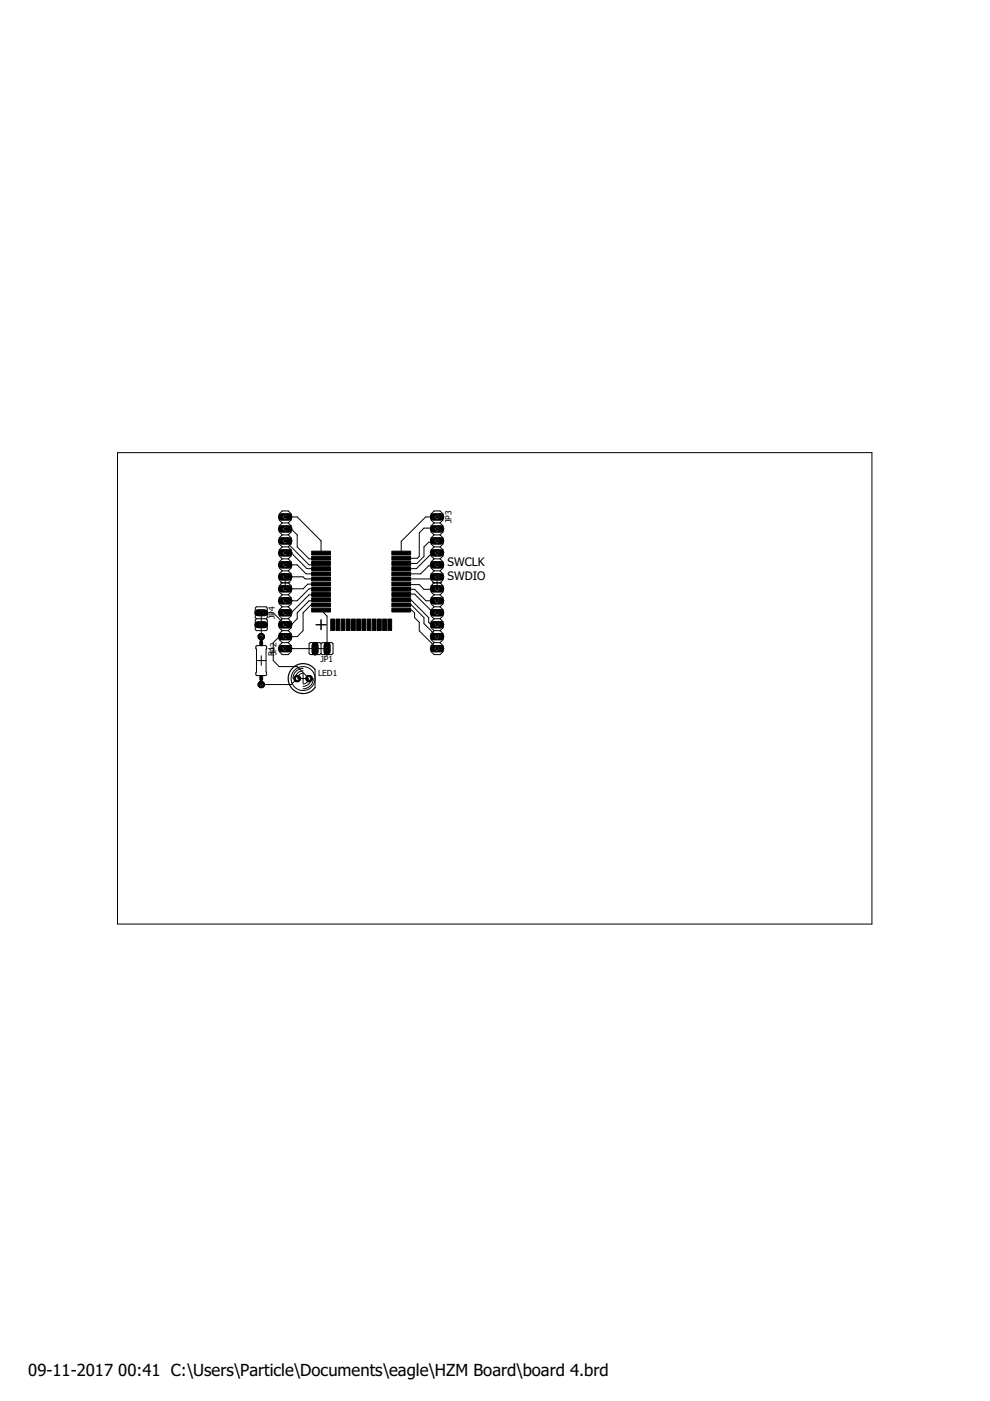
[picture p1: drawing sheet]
<svg xmlns="http://www.w3.org/2000/svg" width="210mm" height="297mm" viewBox="0 0 210 297" stroke-linecap="round" stroke-linejoin="round" font-family="sans-serif">
<defs><g id="words">
<g font-size="3.5">
<text x="6" y="291.7">09-11-2017</text>
<text x="25.1" y="291.7">00:41 C:\Users\Particle\Documents\eagle\HZM Board\board 4.brd</text>
</g>
<g font-size="2.5">
<text x="94.9" y="120">SWCLK</text>
<text x="94.9" y="123">SWDIO</text>
</g>
<g font-size="1.8">
<text x="95.8" y="110.9" transform="rotate(-90 95.8 110.9)">JP3</text>
<text x="58.3" y="131.3" transform="rotate(-90 58.3 131.3)">JP4</text>
<text x="58.2" y="139.1" transform="rotate(-90 58.2 139.1)">R1</text>
<text x="58.6" y="138.9" transform="rotate(-90 58.6 138.9)">JP2</text>
<text x="67.4" y="143.3">LED1</text>
<text x="67.9" y="140.4">JP1</text>
</g>
</g></defs>
<path d="M69.3 136.8v1.4" fill="none" stroke="#000" stroke-width="1.4"/>
<circle cx="69.3" cy="137.5" r=".47" fill="#fff" stroke="#000" stroke-width=".21"/>
<path d="M66.8 136.8v1.4" fill="none" stroke="#000" stroke-width="1.4"/>
<circle cx="66.8" cy="137.5" r=".47" fill="#fff" stroke="#000" stroke-width=".21"/>
<path d="M59.7 137.5h1.5" fill="none" stroke="#000" stroke-width="1.5"/>
<circle cx="60.5" cy="137.5" r=".51" fill="#fff" stroke="#000" stroke-width=".21"/>
<path d="M59.7 135h1.5" fill="none" stroke="#000" stroke-width="1.5"/>
<circle cx="60.5" cy="135" r=".51" fill="#fff" stroke="#000" stroke-width=".21"/>
<path d="M59.7 132.5h1.5" fill="none" stroke="#000" stroke-width="1.5"/>
<circle cx="60.5" cy="132.5" r=".51" fill="#fff" stroke="#000" stroke-width=".21"/>
<path d="M59.7 129.9h1.5" fill="none" stroke="#000" stroke-width="1.5"/>
<circle cx="60.5" cy="129.9" r=".51" fill="#fff" stroke="#000" stroke-width=".21"/>
<path d="M59.7 127.4h1.5" fill="none" stroke="#000" stroke-width="1.5"/>
<circle cx="60.5" cy="127.4" r=".51" fill="#fff" stroke="#000" stroke-width=".21"/>
<path d="M59.7 124.8h1.5" fill="none" stroke="#000" stroke-width="1.5"/>
<circle cx="60.5" cy="124.8" r=".51" fill="#fff" stroke="#000" stroke-width=".21"/>
<path d="M59.7 122.3h1.5" fill="none" stroke="#000" stroke-width="1.5"/>
<circle cx="60.5" cy="122.3" r=".51" fill="#fff" stroke="#000" stroke-width=".21"/>
<path d="M59.7 119.8h1.5" fill="none" stroke="#000" stroke-width="1.5"/>
<circle cx="60.5" cy="119.8" r=".51" fill="#fff" stroke="#000" stroke-width=".21"/>
<path d="M59.7 117.2h1.5" fill="none" stroke="#000" stroke-width="1.5"/>
<circle cx="60.5" cy="117.2" r=".51" fill="#fff" stroke="#000" stroke-width=".21"/>
<path d="M59.7 114.7h1.5" fill="none" stroke="#000" stroke-width="1.5"/>
<circle cx="60.5" cy="114.7" r=".51" fill="#fff" stroke="#000" stroke-width=".21"/>
<path d="M59.7 112.1h1.5" fill="none" stroke="#000" stroke-width="1.5"/>
<circle cx="60.5" cy="112.1" r=".51" fill="#fff" stroke="#000" stroke-width=".21"/>
<path d="M59.7 109.6h1.5" fill="none" stroke="#000" stroke-width="1.5"/>
<circle cx="60.5" cy="109.6" r=".51" fill="#fff" stroke="#000" stroke-width=".21"/>
<path d="M91.9 109.6h1.5" fill="none" stroke="#000" stroke-width="1.5"/>
<circle cx="92.7" cy="109.6" r=".51" fill="#fff" stroke="#000" stroke-width=".21"/>
<path d="M91.9 112.1h1.5" fill="none" stroke="#000" stroke-width="1.5"/>
<circle cx="92.7" cy="112.1" r=".51" fill="#fff" stroke="#000" stroke-width=".21"/>
<path d="M91.9 114.7h1.5" fill="none" stroke="#000" stroke-width="1.5"/>
<circle cx="92.7" cy="114.7" r=".51" fill="#fff" stroke="#000" stroke-width=".21"/>
<path d="M91.9 117.2h1.5" fill="none" stroke="#000" stroke-width="1.5"/>
<circle cx="92.7" cy="117.2" r=".51" fill="#fff" stroke="#000" stroke-width=".21"/>
<path d="M91.9 119.8h1.5" fill="none" stroke="#000" stroke-width="1.5"/>
<circle cx="92.7" cy="119.8" r=".51" fill="#fff" stroke="#000" stroke-width=".21"/>
<path d="M91.9 122.3h1.5" fill="none" stroke="#000" stroke-width="1.5"/>
<circle cx="92.7" cy="122.3" r=".51" fill="#fff" stroke="#000" stroke-width=".21"/>
<path d="M91.9 124.8h1.5" fill="none" stroke="#000" stroke-width="1.5"/>
<circle cx="92.7" cy="124.8" r=".51" fill="#fff" stroke="#000" stroke-width=".21"/>
<path d="M91.9 127.4h1.5" fill="none" stroke="#000" stroke-width="1.5"/>
<circle cx="92.7" cy="127.4" r=".51" fill="#fff" stroke="#000" stroke-width=".21"/>
<path d="M91.9 129.9h1.5" fill="none" stroke="#000" stroke-width="1.5"/>
<circle cx="92.7" cy="129.9" r=".51" fill="#fff" stroke="#000" stroke-width=".21"/>
<path d="M91.9 132.5h1.5" fill="none" stroke="#000" stroke-width="1.5"/>
<circle cx="92.7" cy="132.5" r=".51" fill="#fff" stroke="#000" stroke-width=".21"/>
<path d="M91.9 135h1.5" fill="none" stroke="#000" stroke-width="1.5"/>
<circle cx="92.7" cy="135" r=".51" fill="#fff" stroke="#000" stroke-width=".21"/>
<path d="M91.9 137.5h1.5" fill="none" stroke="#000" stroke-width="1.5"/>
<circle cx="92.7" cy="137.5" r=".51" fill="#fff" stroke="#000" stroke-width=".21"/>
<path d="M54.7 129.9h1.4" fill="none" stroke="#000" stroke-width="1.4"/>
<circle cx="55.4" cy="129.9" r=".47" fill="#fff" stroke="#000" stroke-width=".21"/>
<path d="M54.7 132.5h1.4" fill="none" stroke="#000" stroke-width="1.4"/>
<circle cx="55.4" cy="132.5" r=".47" fill="#fff" stroke="#000" stroke-width=".21"/>
<circle cx="63" cy="143.9" r=".71" fill="#000" stroke="#000" stroke-width=".21"/>
<circle cx="63" cy="143.9" r=".4" fill="#fff" stroke="#000" stroke-width=".21"/>
<circle cx="65.5" cy="143.9" r=".71" fill="#000" stroke="#000" stroke-width=".21"/>
<circle cx="65.5" cy="143.9" r=".4" fill="#fff" stroke="#000" stroke-width=".21"/>
<circle cx="55.4" cy="135" r=".71" fill="#000" stroke="#000" stroke-width=".21"/>
<circle cx="55.4" cy="135" r=".4" fill="#fff" stroke="#000" stroke-width=".21"/>
<circle cx="55.4" cy="145.1" r=".71" fill="#000" stroke="#000" stroke-width=".21"/>
<circle cx="55.4" cy="145.1" r=".4" fill="#fff" stroke="#000" stroke-width=".21"/>
<g fill="#000" stroke="#000" stroke-width=".21">
<path d="M66.1 119.1h4v.8h-4zM66.1 118h4v.8h-4zM66.1 116.9h4v.8h-4zM83.1 119.1h4v.8h-4zM83.1 116.9h4v.8h-4zM83.1 118h4v.8h-4zM66.1 128.9h4v.9h-4zM66.1 127.8h4v.9h-4zM66.1 126.7h4v.9h-4zM66.1 125.6h4v.8h-4zM66.1 124.5h4v.8h-4zM66.1 123.4h4v.8h-4z"/>
<path d="M66.1 122.3h4v.8h-4zM66.1 121.3h4v.8h-4zM66.1 120.2h4v.8h-4zM70.1 131.3h.8v2.4h-.8zM71.2 131.3h.8v2.4h-.8zM72.3 131.3h.8v2.4h-.8zM73.4 131.3h.8v2.4h-.8zM74.5 131.3h.8v2.4h-.8zM75.6 131.3h.8v2.4h-.8zM76.7 131.3h.8v2.4h-.8zM77.8 131.3h.8v2.4h-.8zM78.9 131.3h.8v2.4h-.8z"/>
<path d="M80 131.3h.8v2.4h-.8zM81.1 131.3h.8v2.4h-.8zM82.2 131.3h.8v2.4h-.8zM83.1 128.9h4v.9h-4zM83.1 127.8h4v.9h-4zM83.1 126.7h4v.9h-4zM83.1 125.6h4v.8h-4zM83.1 124.5h4v.8h-4zM83.1 123.4h4v.8h-4zM83.1 122.3h4v.8h-4zM83.1 121.3h4v.8h-4zM83.1 120.2h4v.8h-4z"/>
</g>
<g fill="none" stroke="#000" stroke-width=".21">
<path d="M60.5 119.8h2.5l1.9 1.9h3.2M60.5 114.7l5 5.1h2.3l.3-.3M60.5 117.2h1.2l3.4 3.4h3M60.5 112.1h1.2l1.3 1.3v2.6l2.5 2.5h2.4l.2-.1M60.5 109.6h2.5l5.1 5.1v2.6M92.7 119.8l-.2 .2h-1.6l-1.7 1.7h-4.1M92.7 117.2h-1.1l-3.3 3.4h-3.2M92.7 109.6h-2.4l-5.2 5.2v2.5M92.7 112.1l-.2-.1h-2.6l-1 1v5l-.4 .4h-3.4M92.7 114.7l-.3 .3h-1.5l-1 1v2l-1.5 1.5h-3.3M55.4 132.5v2.5M60.5 122.3h3.8l.4 .4h3.4"/>
<path d="M60.5 137.5h6.3M68.1 126l-2.6 .1-3.8 3.8h-1.2M68.1 127.1l-.2 .3h-2.4l-2.5 2.5v1.3l-1.3 1.3h-1.2l-2.6-2.6h-2.5M68.1 124.9l-2.6-.1-2.5 2.6h-2.5M68.1 123.8h-2.8l-1 1h-3.8M68.1 128.2h-2.2l-1.6 1.7v3.8l-1.3 1.3h-3.8l-1.3 1.2v3.9l1.3 1.2h3.8l2.5 2.6M68.1 129.3l1.2 1.3v6.9M85.1 126h2.8l4 3.9h.8M85.1 124.9h2.8l2.4 2.5h2.4M85.1 123.8l-.2 .2h4l1 .9 2.8-.1M85.1 129.3h2.2l.6 .6v1.1l1 1v1.8l3.8 3.7M85.1 128.2h2.1l2.7 2.8v1.2l2.8 2.8"/>
<path d="M85.1 127.1h2l3.8 3.9v1l.5 .5h1.3M92.7 122.3l-.5 .4h-7.1M63 143.9l-1.3 1.2h-6.3"/>
</g>
<path d="M69.3 136.8v1.4" fill="none" stroke="#000" stroke-width="1.4"/>
<circle cx="69.3" cy="137.5" r=".47" fill="#fff" stroke="#000" stroke-width=".21"/>
<path d="M66.8 136.8v1.4" fill="none" stroke="#000" stroke-width="1.4"/>
<circle cx="66.8" cy="137.5" r=".47" fill="#fff" stroke="#000" stroke-width=".21"/>
<path d="M59.7 137.5h1.5" fill="none" stroke="#000" stroke-width="1.5"/>
<circle cx="60.5" cy="137.5" r=".51" fill="#fff" stroke="#000" stroke-width=".21"/>
<path d="M59.7 135h1.5" fill="none" stroke="#000" stroke-width="1.5"/>
<circle cx="60.5" cy="135" r=".51" fill="#fff" stroke="#000" stroke-width=".21"/>
<path d="M59.7 132.5h1.5" fill="none" stroke="#000" stroke-width="1.5"/>
<circle cx="60.5" cy="132.5" r=".51" fill="#fff" stroke="#000" stroke-width=".21"/>
<path d="M59.7 129.9h1.5" fill="none" stroke="#000" stroke-width="1.5"/>
<circle cx="60.5" cy="129.9" r=".51" fill="#fff" stroke="#000" stroke-width=".21"/>
<path d="M59.7 127.4h1.5" fill="none" stroke="#000" stroke-width="1.5"/>
<circle cx="60.5" cy="127.4" r=".51" fill="#fff" stroke="#000" stroke-width=".21"/>
<path d="M59.7 124.8h1.5" fill="none" stroke="#000" stroke-width="1.5"/>
<circle cx="60.5" cy="124.8" r=".51" fill="#fff" stroke="#000" stroke-width=".21"/>
<path d="M59.7 122.3h1.5" fill="none" stroke="#000" stroke-width="1.5"/>
<circle cx="60.5" cy="122.3" r=".51" fill="#fff" stroke="#000" stroke-width=".21"/>
<path d="M59.7 119.8h1.5" fill="none" stroke="#000" stroke-width="1.5"/>
<circle cx="60.5" cy="119.8" r=".51" fill="#fff" stroke="#000" stroke-width=".21"/>
<path d="M59.7 117.2h1.5" fill="none" stroke="#000" stroke-width="1.5"/>
<circle cx="60.5" cy="117.2" r=".51" fill="#fff" stroke="#000" stroke-width=".21"/>
<path d="M59.7 114.7h1.5" fill="none" stroke="#000" stroke-width="1.5"/>
<circle cx="60.5" cy="114.7" r=".51" fill="#fff" stroke="#000" stroke-width=".21"/>
<path d="M59.7 112.1h1.5" fill="none" stroke="#000" stroke-width="1.5"/>
<circle cx="60.5" cy="112.1" r=".51" fill="#fff" stroke="#000" stroke-width=".21"/>
<path d="M59.7 109.6h1.5" fill="none" stroke="#000" stroke-width="1.5"/>
<circle cx="60.5" cy="109.6" r=".51" fill="#fff" stroke="#000" stroke-width=".21"/>
<path d="M91.9 109.6h1.5" fill="none" stroke="#000" stroke-width="1.5"/>
<circle cx="92.7" cy="109.6" r=".51" fill="#fff" stroke="#000" stroke-width=".21"/>
<path d="M91.9 112.1h1.5" fill="none" stroke="#000" stroke-width="1.5"/>
<circle cx="92.7" cy="112.1" r=".51" fill="#fff" stroke="#000" stroke-width=".21"/>
<path d="M91.9 114.7h1.5" fill="none" stroke="#000" stroke-width="1.5"/>
<circle cx="92.7" cy="114.7" r=".51" fill="#fff" stroke="#000" stroke-width=".21"/>
<path d="M91.9 117.2h1.5" fill="none" stroke="#000" stroke-width="1.5"/>
<circle cx="92.7" cy="117.2" r=".51" fill="#fff" stroke="#000" stroke-width=".21"/>
<path d="M91.9 119.8h1.5" fill="none" stroke="#000" stroke-width="1.5"/>
<circle cx="92.7" cy="119.8" r=".51" fill="#fff" stroke="#000" stroke-width=".21"/>
<path d="M91.9 122.3h1.5" fill="none" stroke="#000" stroke-width="1.5"/>
<circle cx="92.7" cy="122.3" r=".51" fill="#fff" stroke="#000" stroke-width=".21"/>
<path d="M91.9 124.8h1.5" fill="none" stroke="#000" stroke-width="1.5"/>
<circle cx="92.7" cy="124.8" r=".51" fill="#fff" stroke="#000" stroke-width=".21"/>
<path d="M91.9 127.4h1.5" fill="none" stroke="#000" stroke-width="1.5"/>
<circle cx="92.7" cy="127.4" r=".51" fill="#fff" stroke="#000" stroke-width=".21"/>
<path d="M91.9 129.9h1.5" fill="none" stroke="#000" stroke-width="1.5"/>
<circle cx="92.7" cy="129.9" r=".51" fill="#fff" stroke="#000" stroke-width=".21"/>
<path d="M91.9 132.5h1.5" fill="none" stroke="#000" stroke-width="1.5"/>
<circle cx="92.7" cy="132.5" r=".51" fill="#fff" stroke="#000" stroke-width=".21"/>
<path d="M91.9 135h1.5" fill="none" stroke="#000" stroke-width="1.5"/>
<circle cx="92.7" cy="135" r=".51" fill="#fff" stroke="#000" stroke-width=".21"/>
<path d="M91.9 137.5h1.5" fill="none" stroke="#000" stroke-width="1.5"/>
<circle cx="92.7" cy="137.5" r=".51" fill="#fff" stroke="#000" stroke-width=".21"/>
<path d="M54.7 129.9h1.4" fill="none" stroke="#000" stroke-width="1.4"/>
<circle cx="55.4" cy="129.9" r=".47" fill="#fff" stroke="#000" stroke-width=".21"/>
<path d="M54.7 132.5h1.4" fill="none" stroke="#000" stroke-width="1.4"/>
<circle cx="55.4" cy="132.5" r=".47" fill="#fff" stroke="#000" stroke-width=".21"/>
<circle cx="63" cy="143.9" r=".71" fill="#000" stroke="#000" stroke-width=".21"/>
<circle cx="63" cy="143.9" r=".4" fill="#fff" stroke="#000" stroke-width=".21"/>
<circle cx="65.5" cy="143.9" r=".71" fill="#000" stroke="#000" stroke-width=".21"/>
<circle cx="65.5" cy="143.9" r=".4" fill="#fff" stroke="#000" stroke-width=".21"/>
<circle cx="55.4" cy="135" r=".71" fill="#000" stroke="#000" stroke-width=".21"/>
<circle cx="55.4" cy="135" r=".4" fill="#fff" stroke="#000" stroke-width=".21"/>
<circle cx="55.4" cy="145.1" r=".71" fill="#000" stroke="#000" stroke-width=".21"/>
<circle cx="55.4" cy="145.1" r=".4" fill="#fff" stroke="#000" stroke-width=".21"/>
<g fill="none" stroke="#000" stroke-width=".21">
<path d="M24.9 96h160v99.9h-160zM59.8 110.9l-.6-.7v-1.2l.6-.7h1.3l.6 .7v1.2l-.6 .7M59.8 110.9l-.6 .6v1.3l.6 .6M59.8 113.4l-.6 .6v1.3l.6 .7M59.8 116l-.6 .6v1.3l.6 .6M59.8 118.5l-.6 .6v1.3l.6 .6M59.8 113.4h1.3M59.8 110.9h1.3M59.8 116h1.3M59.8 118.5h1.3M61.1 113.4l.6 .6v1.3l-.6 .7M61.1 110.9l.6 .6v1.3l-.6 .6"/>
<path d="M61.1 116l.6 .6v1.3l-.6 .6M61.1 118.5l.6 .6v1.3l-.6 .6M92 113.4h1.3M92 110.9h1.3M92 116h1.3M92 118.5h1.3M92 110.9l-.6-.7v-1.2l.6-.7h1.3l.6 .7v1.2l-.6 .7M92 110.9l-.6 .6v1.3l.6 .6M92 113.4l-.6 .6v1.3l.6 .7M92 116l-.6 .6v1.3l.6 .6M92 118.5l-.6 .6v1.3l.6 .6M93.3 110.9l.6 .6v1.3l-.6 .6"/>
<path d="M93.3 113.4l.6 .6v1.3l-.6 .7M93.3 116l.6 .6v1.3l-.6 .6M93.3 118.5l.6 .6v1.3l-.6 .6M54.3 137l2-.1 .2 .2-.1 5.4 .1 .5-.1 .2h-1.9l-.2-.1zM54.4 131.2l-.3-.3v-2l.3-.2h2l.3 .2v2l-.3 .3M54.4 131.2h2M54.4 131.2l-.3 .2v2.1l.3 .2h2l.3-.2v-2.1l-.3-.2M55.4 130.2v2M55.4 139v2.1M59.5 123.6h2M59.8 136.2h1.3M59.8 136.2l-.6 .7v1.3l.6 .6h1.3l.6-.6v-1.3l-.6-.7"/>
<path d="M59.8 121l-.6 .7v1.2l.6 .7-.6 .6v1.3l.6 .6M59.8 126.1l-.6 .6v1.3l.6 .7M59.8 128.7l-.6 .6v1.3l.6 .6M59.8 131.2l-.6 .6v1.3l.6 .6M59.8 133.7l-.6 .6v1.3l.6 .6M59.8 121h1.3M59.8 128.7h1.3M59.8 126.1h1.3M59.8 131.2h1.3M59.8 133.7h1.3M60.5 122.6v2M61.1 121l.6 .7v1.2l-.6 .7 .6 .6v1.3l-.6 .6"/>
<path d="M61.1 126.1l.6 .6v1.3l-.6 .7M61.1 128.7l.6 .6v1.3l-.6 .6M61.1 131.2l.6 .6v1.3l-.6 .6M61.1 133.7l.6 .6v1.3l-.6 .6M67 132.5h2.2M67.1 137.5h2M68.1 136.5l-.3-.3h-2l-.3 .3v2l.3 .3h2l.3-.3M68.1 136.5l.2-.3h2.1l.2 .3v2l-.2 .3h-2.1l-.2-.3M68.1 131.4v2.1M68.1 136.5v2M91.7 123.6h2M92 136.2h1.3"/>
<path d="M92 136.2l-.6 .7v1.3l.6 .6h1.3l.6-.6v-1.3l-.6-.7M92 121h1.3M92 128.7h1.3M92 126.1h1.3M92 131.2h1.3M92 133.7h1.3M92 131.2l-.6 .6v1.3l.6 .6M92 133.7l-.6 .6v1.3l.6 .6M92 121l-.6 .7v1.2l.6 .7-.6 .6v1.3l.6 .6M92 126.1l-.6 .6v1.3l.6 .7M92 128.7l-.6 .6v1.3l.6 .6M92.7 122.6v2"/>
<path d="M93.3 121l.6 .7v1.2l-.6 .7 .6 .6v1.3l-.6 .6M93.3 126.1l.6 .6v1.3l-.6 .7M93.3 128.7l.6 .6v1.3l-.6 .6M93.3 131.2l.6 .6v1.3l-.6 .6M93.3 133.7l.6 .6v1.3l-.6 .6M54.4 140.1h2M63.3 143.9h2M64.3 142.7l-.9 .5-.3 .7M64.3 142.2a1.63 1.63 0 0 0-1.7 1.7M64.3 141.7a2.15 2.15 0 0 0-2.2 2.2M64.3 142.9v2M65.4 143.9l-.2 .7-.4 .3-.5 .1"/>
<path d="M65.9 143.9a1.63 1.63 0 0 1-1.6 1.6M66.4 143.9a2.11 2.11 0 0 1-2.1 2.1M66.8 142v3.8"/>
<circle cx="64.3" cy="143.9" r="2.54"/>
</g>
<path d="M66.8 142a3.2 3.2 0 0 0-4.7-.5 3.2 3.2 0 0 0 0 4.7 3.2 3.2 0 0 0 4.7-.4" fill="none" stroke="#000" stroke-width=".25"/>
<g fill="#000" stroke="#000" stroke-width=".21">
<path d="M60.2 111.9h.5v.5h-.5zM60.2 114.4h.5v.5h-.5zM60.2 117h.5v.5h-.5zM60.2 119.5h.5v.5h-.5zM60.2 109.3h.5v.6h-.5zM92.4 119.5h.5v.5h-.5zM92.4 117h.5v.5h-.5zM92.4 114.4h.5v.5h-.5zM92.4 111.9h.5v.5h-.5zM92.4 109.3h.5v.6h-.5zM55.1 136h.6v.9h-.6zM55.1 132.2h.6v.6h-.6z"/>
<path d="M55.1 129.6h.6v.6h-.6zM60.2 122h.5v.6h-.5zM60.2 124.6h.5v.5h-.5zM60.2 127.1h.5v.5h-.5zM60.2 129.7h.5v.5h-.5zM60.2 132.2h.5v.5h-.5zM60.2 134.7h.5v.5h-.5zM60.2 137.3h.5v.5h-.5zM66.5 137.2h.6v.6h-.6zM69 137.2h.6v.6h-.6zM92.4 134.7h.5v.5h-.5zM92.4 132.2h.5v.5h-.5z"/>
<path d="M92.4 129.7h.5v.5h-.5zM92.4 127.1h.5v.5h-.5zM92.4 124.6h.5v.5h-.5zM92.4 122h.5v.6h-.5zM92.4 137.3h.5v.5h-.5zM55.1 143.3h.6v.8h-.6z"/>
</g>
<path d="M55.4 135v1M55.4 144.1v1" fill="none" stroke="#000" stroke-width=".61"/>
<use href="#words"/>
</svg>
